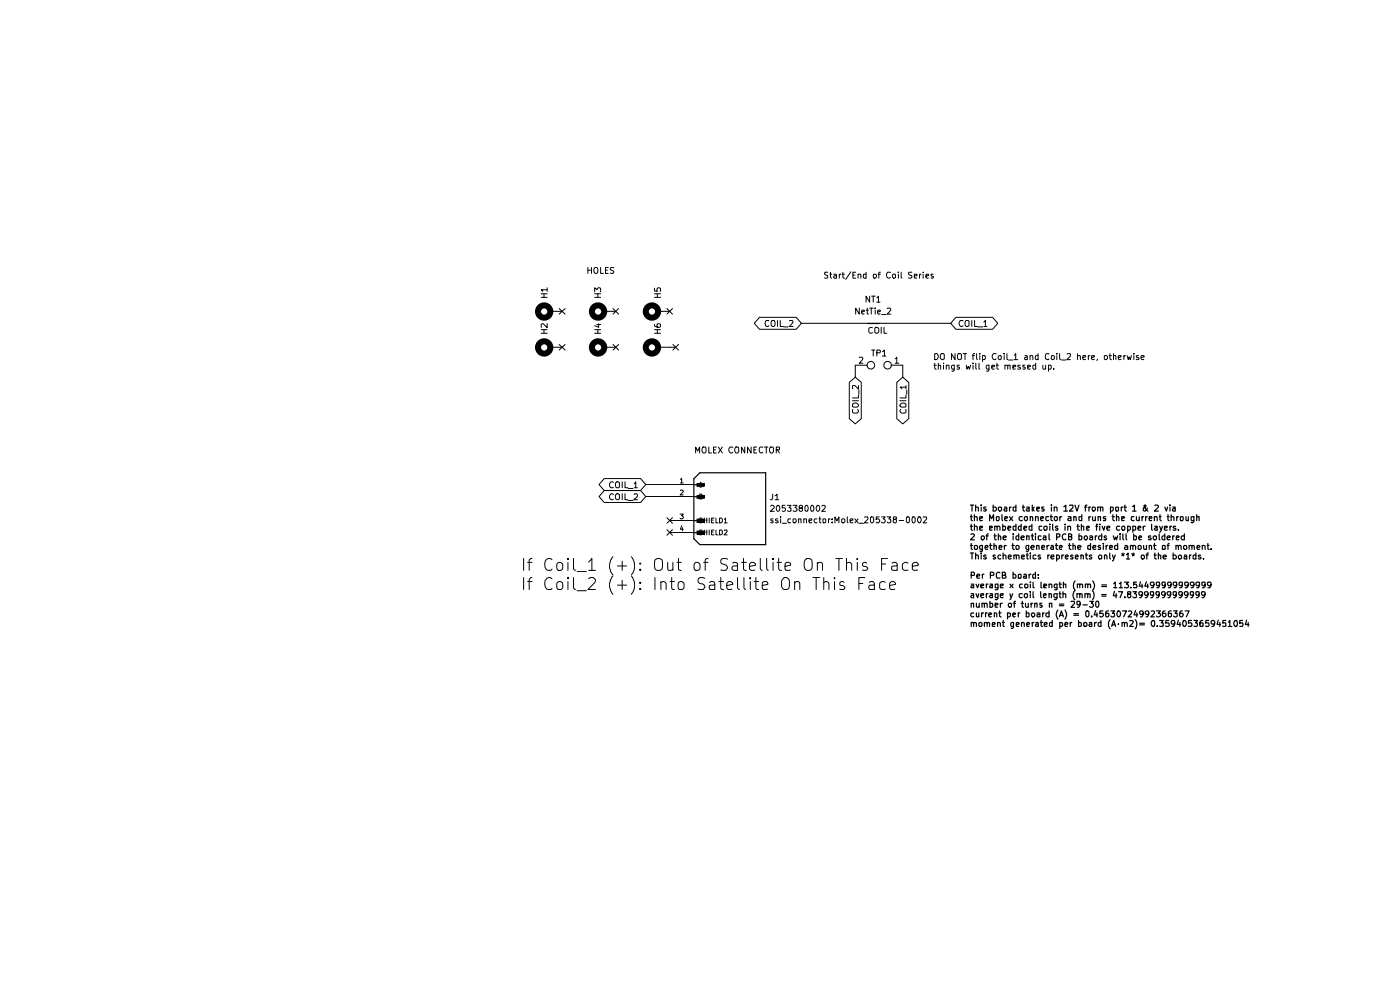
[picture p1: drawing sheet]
<svg xmlns="http://www.w3.org/2000/svg" width="297mm" height="210mm" viewBox="0 0 297 210" stroke-linecap="round" stroke-linejoin="round" font-family="sans-serif">
<g fill="none" stroke="#000" stroke-width="1.3">
<circle cx="115.4" cy="73.7" r="1.31"/>
<circle cx="115.4" cy="66.1" r="1.31"/>
<circle cx="126.9" cy="73.7" r="1.31"/>
<circle cx="126.9" cy="66.1" r="1.31"/>
<circle cx="138.3" cy="66.1" r="1.31"/>
<circle cx="138.3" cy="73.7" r="1.31"/>
</g>
<g fill="none" stroke="#000" stroke-width=".21">
<path d="M124.7 56.7v1.3M124.7 57.3h.8M125.5 56.7v1.3M126.1 56.9l.5-.2a.86 .86 0 0 1 0 1.3 .46 .46 0 0 1-.6-.4zM127.4 56.7v1.3h.6M128.4 57.3h.5M129 56.7h-.6v1.3h.6M130.2 56.8l-.5-.1-.2 .3v.2l.6 .3 .1 .2a.48 .48 0 0 1-.7 .2M175.6 57.7h-.6a.56 .56 0 0 0 .6 .8v.3l-.2 .2-.5-.1M176 58.2h.4M176.2 57.7v1.1l.2 .2M176.9 58.2h.5l.1 .8"/>
<path d="M177.5 58.4l-.6 .2v.3h.6M178.1 58.2v.8M178.4 58.2h-.3v.2M178.6 58.2h.6M178.8 57.7v1.1l.4 .2M180.5 57.7l-1.1 1.6M180.9 58.3h.5M181.5 57.7h-.6v1.3h.6M182 58.3l.5-.1 .1 .8M182 58.2v.8M183.7 58.2h-.5l-.1 .2 .1 .5h.5M183.7 57.7v1.3"/>
<path d="M185.3 58.2h.5l.1 .2v.4l-.2 .2-.4-.2zM186.3 58.2h.5M186.8 57.7h-.3l-.1 .2v1.1M188.9 57.8l-.6-.1a.66 .66 0 0 0-.2 .8 .66 .66 0 0 0 .7 .4l.1-.1M189.5 58.2l.5 .1v.5l-.3 .2-.4-.2zM190.6 57.7v.1M190.6 58.2v.8M191.2 57.7v1.1l.1 .2M193.5 57.7h-.6l-.2 .3 .3 .3 .4 .1v.5h-.7M194 58.6l.6-.2-.1-.2h-.5v.7h.5M195.1 58.2v.8M195.4 58.2l-.3 .2"/>
<path d="M195.8 57.7v.1M195.8 58.2v.8M196.4 58.6l.6-.2-.1-.2h-.4l-.1 .1v.5l.2 .2 .3-.1M198 58.2h-.5v.3l.5 .1v.2l-.1 .2-.4-.1M114.8 70.7h1.3M114.8 69.9h1.3M114.8 63.1h1.3M114.8 62.3h1.3M115.4 62.3v.8M115.4 69.9v.8M116.1 68.7v.8l-1-.8-.3 .1 .1 .6M116.1 61.5h-1.3l.3 .3"/>
<path d="M116.1 61v.8M116.7 73.7h2.5M116.7 66h2.5M118.6 65.4l1.3 1.2M118.6 73.1l1.3 1.2M119.9 65.4l-1.3 1.2M119.9 73.1l-1.3 1.2M126.2 61.9v-.9l.5 .5 .2-.5h.4l.1 .2-.1 .7M126.2 70.7h1.2M126.2 69.9h1.2M126.2 63.1h1.2M126.2 62.3h1.2"/>
<path d="M126.6 68.8h.8M126.8 62.3v.8M126.8 69.9v.8M127 68.7v.7l-.8-.3M128.1 73.7h2.5M128.1 66h2.5M130 65.4l1.2 1.2M130 73.1l1.2 1.2M131.2 65.4l-1.2 1.2M131.2 73.1l-1.2 1.2M138.9 61.1v.6l.5 .1v-.7h.6v.7M138.9 68.8a.76 .76 0 0 0 1.2 .5l-.1-.6a.42 .42 0 0 0-.5 .1 .42 .42 0 0 0-.1 .5l.2 .1"/>
<path d="M138.9 70.7h1.2M138.9 69.9h1.2M138.9 63.1h1.2M138.9 62.3h1.2M139.4 62.3v.8M139.4 69.9v.8M139.5 73.7h3.8M139.5 66h2.6M141.5 65.4l1.2 1.2M142.7 65.4l-1.2 1.2M142.7 73.1l1.2 1.2M143.9 73.1l-1.2 1.2"/>
<path d="M161.1 67.3h7.8l1.1 1.3-1.1 1.2h-7.8l-1.1-1.2zM163.1 68.1l-.5-.1a.74 .74 0 0 0 .2 1.3l.3-.2M163.7 68h.6l.1 .4-.1 .7-.2 .2-.4-.1-.1-.4zM164.9 68v1.3M165.5 68v1.3h.7M166.3 69.3h.9M167.5 68.1l.6-.1 .1 .2-.7 1.1h.7M170 68.6h31.7M182.3 75.9l.6-.1 .1 .2-.7 1h.7M182.3 65.4v1.2l-.8-1.2v1.2M182.8 66.2l.6-.2-.1-.2h-.4l-.1 .2v.5l.2 .1 .3-.1M183.7 65.8h.5"/>
<path d="M184 65.4v1.1l.2 .1M184 77.5h-2.6v2.5M184.5 62.8v1.3l-.8-1.3v1.3M184.5 65.4h.8M184.8 65.4v1.2M184.9 74.3h.7M184.9 62.8h.8M185.1 69.5h-.1a.46 .46 0 0 0-.7 .2l.1 .8 .3 .2 .4-.2M185.3 62.8v1.3M185.3 74.3v1.2M185.6 69.6l.2-.2 .4 .1a.74 .74 0 0 1 .2 1l-.3 .2-.5-.2zM185.7 65.4h.1"/>
<path d="M185.7 65.8v.8M186 74.8h.6l.2-.4-.2-.1h-.6v1.2M186 63.2l.4-.4v1.3M186 64.1h.7M186.2 66.2l.6-.2-.1-.2h-.4l-.1 .2v.5l.2 .1 .3-.1M186.9 69.4v1.3M187 66.7h1M187.2 74.6l.4-.3v1.2M187.2 75.5h.8M187.5 69.4v1.3h.6M188.2 65.4h.6l.2 .2-.8 1h.8M189.1 77.5h2.4v2.5"/>
<path d="M189.9 76.1l.3-.3v1.2M189.9 77h.8M198.1 77.5h.5M198.3 75h.5a.72 .72 0 0 1 .2 .8 .72 .72 0 0 1-.7 .5zM198.3 77v1.1l.3 .2M199.1 77.6l.4-.1 .1 .8M199.1 77v1.3M199.6 75.2l.1-.2h.5l.1 .2v.9l-.2 .2-.4-.1a.74 .74 0 0 1-.1-1zM200.2 77v.1M200.2 77.5v.8M200.7 77.6l.6-.1v.8M200.7 77.5v.8"/>
<path d="M202.4 78.2l-.3 .1-.3-.2 .2-.6h.4v1.1l-.1 .1h-.4M202.6 75v1.3l-.8-1.3v1.3M202.8 67.3h7.8l1.1 1.3-1.1 1.2h-7.8l-1.1-1.2zM203.3 75h.5l.2 .2v.9l-.3 .2a.46 .46 0 0 1-.6-.4zM203.5 77.5h-.4l-.1 .1 .2 .3h.3v.3h-.5M204.3 68.1l-.6-.1a.66 .66 0 0 0-.2 .8 .66 .66 0 0 0 .7 .4l.1-.1M204.3 75h.8M204.7 75v1.3M204.9 68h.5l.2 .2v.9l-.3 .2a.46 .46 0 0 1-.6-.5zM205 77.5l.1 .8 .3-.6 .3 .6 .2-.8M206.2 68v1.3M206.2 75.4h.6"/>
<path d="M206.4 77v.1M206.4 77.5v.8M206.8 68v1.3h.5M206.8 75h-.3l-.1 .2v1.1M207 77v1.1l.2 .2M207.2 75v1.1l.1 .2M207.4 69.3h1M207.7 77v1.2l.2 .1M207.9 75v.1M207.9 75.4v.9M208.4 76.2h.6v-.8h-.6v1.3M208.7 68.3l.3-.3v1.3"/>
<path d="M208.7 69.3h.7M209.8 78.2l-.3 .1-.3-.2 .2-.6h.4v1.1l-.2 .1h-.3M210.4 77.9l.6-.2-.1-.2h-.4l-.1 .1v.5l.2 .2 .3-.1M211.3 75.1l-.6-.1a.66 .66 0 0 0-.2 .8 .66 .66 0 0 0 .7 .4l.1-.1M211.3 77.5h.5M211.5 77v1.1l.3 .2M211.8 75.5l.5-.1v.8l-.3 .1-.2-.3zM213 75v.1M213 75.4v.9M213.2 77.6l.5-.1 .1 .8M213.2 77.5v.8M213.6 75v1.2l.2 .1"/>
<path d="M213.8 77.6l.1-.1h.4v.8M214 76.4h.9M214.9 77.9l.6-.2-.1-.2h-.5v.7h.5M215.1 75.4l.4-.4v1.3M215.1 76.3h.8M216.4 77.5h-.4l-.1 .2 .5 .2 .1 .2-.2 .2-.4-.1M217.4 75.4h.4l.1 .9M217.4 77.5h-.4v.3l.4 .1 .1 .2-.2 .2-.3-.1M217.9 75.7l-.6 .2 .2 .4 .4-.1M218 77.9l.6-.2-.1-.2h-.5v.7h.5M218.5 75.5l.5-.1 .1 .9M218.5 75.4v.9"/>
<path d="M219.7 77.5l-.6 .1v.5l.2 .2 .4-.1M219.7 77v1.3M220.2 75.4h-.5l-.1 .3 .1 .5h.5M220.2 75v1.3M221.2 77.5v.6l.2 .2 .4-.2M221.8 77.5v.8M222.4 78.2h.5v-.7h-.5v1.2M222.5 75.1l-.5-.1a.74 .74 0 0 0 .2 1.3l.3-.2M223.1 75.4h.4l.2 .3v.3l-.3 .3-.4-.3zM223.5 78.1v.2M224.2 75v.1M224.2 75.4v.9"/>
<path d="M224.8 75v1.1l.2 .2M225.2 76.4h.9M226.4 75.1l.6-.1 .1 .5-.8 .8h.8M228.6 75.5l.5-.1 .1 .9M228.6 75v1.3M229.7 75.9l.6-.2v-.3h-.5l-.1 .2v.5l.2 .2 .4-.1M230.9 75.4v.9M231.2 75.4h-.2l-.1 .3M231.6 75.9l.6-.2v-.3h-.6v.2v.5l.1 .2 .5-.1M232.8 76.2l-.1 .3M234.3 75.5h.6v.5l-.2 .3-.4-.2zM235.3 75.4h.5"/>
<path d="M235.5 75v1.1l.3 .2M236.2 75.5l.4-.1 .1 .9M236.2 75v1.3M237.2 75.9l.6-.2v-.3h-.5l-.1 .2v.5l.2 .2 .4-.1M238.4 75.4v.9M238.8 75.4h-.3l-.1 .3M239.1 75.4l.3 .9 .1-.6 .3 .6 .2-.9M240.5 75v.1M240.5 75.4v.9M241.6 75.4h-.5l-.1 .3 .2 .2h.4v.2l-.1 .2-.5-.1M242.1 75.9l.6-.2v-.3h-.6v.2v.5l.2 .2 .4-.1M147.6 96.1v-1.3l.4 .9 .4-.9v1.3"/>
<path d="M149.1 94.8h.5l.2 .2v.8l-.3 .3h-.2a.84 .84 0 0 1-.2-1.3zM150.4 94.8v1.3h.6M151.4 95.4h.4M152 94.8h-.6v1.3h.6M152.4 94.8l.8 1.3M153.2 94.8l-.8 1.3M155.4 94.9l-.5-.1a.66 .66 0 0 0-.3 .8 .66 .66 0 0 0 .8 .4v-.1M156 94.8h.5l.2 .2v.8l-.2 .3h-.3a.84 .84 0 0 1-.2-1.3zM158 94.8v1.3l-.7-1.3v1.3M159.3 94.8v1.3l-.7-1.3v1.3M159.9 95.4h.5M160.5 94.8h-.6v1.3h.6"/>
<path d="M161.8 94.9l-.1-.1a.65 .65 0 0 0-.7 .6 .65 .65 0 0 0 .5 .7l.3-.2M162.1 94.8h.8M162.6 94.8v1.3M163.4 94.8h.5l.2 .2v.8l-.3 .3h-.2a.84 .84 0 0 1-.2-1.3zM164.7 95.4h.6l.1-.5-.7-.1v1.3M164.9 95.4l.5 .7M180.2 81.1l1.2-1.1 1.3 1.1v7.7l-1.3 1.1-1.2-1.1zM180.8 85.8a.8 .8 0 0 1 1.3 .1v.2l-.2 .3h-.9l-.2-.2zM180.8 85h1.3M180.9 86.9l-.1 .6 .3 .1h.7l.2-.1 .1-.4-.2-.2M182.1 83.8v.6h-1.3M182.1 81.8v.7l-.7-.7-.6 .1 .1 .6"/>
<path d="M182.2 82.7v1M190.2 81.1l1.3-1.1 1.3 1.1v7.7l-1.3 1.1-1.3-1.1zM190.9 85.9a.77 .77 0 0 1 1.3-.1v.4l-.2 .2h-.8l-.3-.3zM190.9 85h1.3M191.1 86.9l-.2 .3 .4 .4h.6l.3-.1-.1-.6M192.2 83.8v.6h-1.3M192.2 82.1h-1.3l.4 .4M192.2 81.8v.7M192.4 82.7v1M111.1 118.4v2.6M111.9 119.3h1M112.9 118.4h-.3l-.3 .4v2.2"/>
<path d="M117.1 118.7a1 1 0 0 0-1.2 0 1 1 0 0 0-.3 1.2l.1 .5a1.01 1.01 0 0 0 1.3 .5l.1-.2M118.2 119.5l.3-.2a.82 .82 0 0 1 .9 .5l-.1 .9a.74 .74 0 0 1-1 .2 1.5 1.5 0 0 1-.1-1.4zM120.5 118.4v.3l.1-.1-.1-.2v.3M120.5 119.3v1.7M121.7 118.4v2.2l.4 .4M124.9 119.2l.7-.8v2.6M128.2 101.5h7.7l1.1 1.3-1.1 1.3h-7.7l-1.1-1.3zM128.2 104.1h7.7l1.1 1.2-1.1 1.3h-7.7l-1.1-1.3zM130 118.1a2.74 2.74 0 0 0 0 3.8M130.1 102.4a.58 .58 0 0 0-.8 .1 .58 .58 0 0 0 .2 .8v.2l.6-.1M130.1 104.9a.61 .61 0 0 0-.9 .3 .61 .61 0 0 0 .5 .8l.4-.1M130.6 102.4l.3-.2 .5 .2v.9l-.2 .2h-.4a.9 .9 0 0 1-.2-1.1z"/>
<path d="M130.6 104.9l.3-.2 .5 .2v.9l-.3 .2-.3-.1a.74 .74 0 0 1-.2-1zM132 102.2v1.3M132 104.7v1.3M132 119v2M132.6 102.2v1.3h.6M132.6 104.7v1.3h.6M133.3 103.6h1M133.3 106.2h1M133.9 118.1a2.99 2.99 0 0 1 0 3.8M134.5 102.6l.4-.4v1.3M134.5 104.9l.2-.2 .4 .1 .1 .5-.7 .7h.7M134.5 103.5h.7"/>
<path d="M135.8 119.5h.2l-.2 .1v-.1v.1M137 102.8h10.2M137 105.3h10.2M138.9 118.8l.5-.4h.6l.5 .4a2.31 2.31 0 0 1-.3 2.1 .89 .89 0 0 1-1.3-.8zM141.5 112.4l1.2 1.1M141.5 109.8l1.2 1.2M141.6 119.3v1.3a.62 .62 0 0 0 .6 .4 .62 .62 0 0 0 .5-.3M142.1 110.4h5.1M142.1 112.9h5.1M142.7 112.4l-1.2 1.1M142.7 109.8l-1.2 1.2M142.7 119.3v1.7"/>
<path d="M143.6 119.3h.9M143.9 118.4v2.2l.1 .3 .5 .1M144.3 109.1h.6l-.3 .3a.34 .34 0 0 1 .4 .3 .34 .34 0 0 1-.3 .4l-.4-.1M144.4 101.7l.2-.3v1M144.4 104.1l.4-.1 .1 .2-.6 .8h.6M144.4 102.4h.5M144.6 111.5l-.2 .8h.5M144.8 111.9v.7M147.3 119.5l.4-.2a.82 .82 0 0 1 .8 .5l-.1 .9a.74 .74 0 0 1-1 .2 1.5 1.5 0 0 1-.1-1.4zM147.9 112.6h1.5v.7h-1.5zM147.9 110.1h1.5v.7h-1.5zM147.9 105.1h1.5v.6h-1.5z"/>
<path d="M147.9 102.6h1.5v.6h-1.5zM148.4 102.5l.3-.2v1M148.4 104.9l.4-.1 .1 .4-.6 .6h.6M148.4 103.3h.5M148.9 109.9l-.5 .1 .1 .3 .4 .2v.3h-.5M148.9 112.4l-.5 .1 .1 .4 .4 .1v.4h-.5M149.3 119.3h.9M149.4 109.9v1M149.4 112.4v1.1M149.4 110.3h.5M149.4 112.9h.5M149.9 109.9v1"/>
<path d="M149.9 112.4v1.1M150.2 118.4h-.3l-.3 .4v2.2M150.5 109.9v1M150.5 112.4v1.1M151 110.3h.3M151 112.9h.3M151.5 109.9h-.5v1h.5M151.5 112.4h-.5v1.1h.5M151.9 109.9v1h.4M151.9 112.4v1.1h.4M152.7 109.9h.4l.1 .3v.5l-.3 .2h-.2zM152.7 112.4h.4l.1 .3v.5l-.3 .3h-.2z"/>
<path d="M153.7 110.2l.2-.3v1M153.7 112.5l.5-.1 .1 .3-.7 .8h.7M153.7 110.9h.6M154.3 118.6l-1-.2a.68 .68 0 0 0-.2 1.1l1 .4 .2 .6-.2 .4-.3 .1-.9-.1M155.4 119.5l.2-.2h.5l.3 .2 .1 1.5M156.5 119.9l-.2 .2h-.7l-.3 .3v.2l.3 .4 .9-.1M157.3 119.3h1M157.7 118.4v2.2l.1 .3 .5 .1M161.3 118.4v2.2l.4 .4M162.6 118.4v2.2l.4 .4M163.5 107.4l.2-.2h.3l.3 .3-.1 .3-.8 .7h.9M163.9 104.8v.9l-.2 .3h-.3"/>
<path d="M164 118.4l-.2 .2 .2 .1v-.3v.3M164 110.1h-.4l-.1 .1 .2 .3h.3v.3h-.5M164 119.3v1.7M164.4 105.2l.4-.4v1.2M164.4 106h.8M164.8 107.3a.6 .6 0 0 1 .7 .5 .6 .6 0 0 1-.5 .7l-.3-.6zM164.8 119.3h1M165 110.1h-.4l-.1 .2 .2 .2h.3l.1 .2-.3 .2-.3-.1M165.2 118.4v2.2l.2 .3 .4 .1M165.6 109.6v.1M165.6 110.1v.8M165.9 111h1"/>
<path d="M166.5 107.2h-.6v.6l.5-.1 .2 .2-.1 .5h-.6M167 107.2h.8l-.4 .5 .4 .1v.6h-.8M167.7 110.1h-.5l-.1 .2 .1 .5h.5M168.2 110.2h.6l.1 .5-.2 .2-.5-.2zM168.2 107.2h.9l-.4 .5 .4 .2-.1 .5h-.8M169.4 110.2l.5-.1v.8M169.4 110.1v.8M169.8 107.8l-.3-.4 .3-.2 .4 .1v.4l-.7 .2v.3l.3 .3h.2l.3-.3-.1-.4h-.2M170.5 110.2l.5-.1 .1 .8M170.5 110.1v.8M170.8 118.8l.4-.4h.5l.5 .4a2.31 2.31 0 0 1-.2 2.1h-1a1.81 1.81 0 0 1-.2-2.1zM171 107.2a.75 .75 0 0 1 .2 1.3l-.4-.3v-.8z"/>
<path d="M171.6 110.5l.6-.2v-.2h-.5l-.1 .1v.5l.2 .2 .4-.1M172.2 107.2l.4 .2v.8l-.4 .3a.9 .9 0 0 1 0-1.3zM173.3 110.1h-.4l-.2 .2v.4l.3 .2 .3-.1M173.3 107.3a.6 .6 0 0 1 .7 .5 .6 .6 0 0 1-.5 .7l-.4-.6zM173.4 119.5l.3-.2 .7 .2 .1 1.5M173.4 119.3v1.7M173.7 110.1h.5M173.9 109.6v1.2l.3 .1M174.3 107.4l.5-.2 .3 .2-.1 .4-.7 .7h.8M174.6 110.2h.6v.5l-.2 .2-.4-.2zM175.8 110.1v.8M176.1 110.1h-.2l-.1 .2"/>
<path d="M176.5 110.7v.2M176.5 110.1v.1M177.1 110.9v-1.3l.4 .9 .5-.9v1.3M177.3 118.4h1.4M178 118.4v2.6M178.6 110.2h.6v.5l-.2 .2-.4-.2zM179.6 119.5l.3-.2h.4l.4 .3v1.4M179.6 118.4v2.6M179.7 109.6v1.1l.2 .2M180.3 110.5l.6-.2v-.2h-.5l-.1 .1v.5l.2 .2 .4-.1M181.4 110.1l.6 .8M181.9 118.4v.3"/>
<path d="M181.9 119.3v1.7M182 110.1l-.6 .8M182.2 111h1M183.4 109.7l.7-.1v.3l-.7 1h.7M183.9 119.5l-.3-.2-.6 .2v.6h.3a.62 .62 0 0 1 .8 .5 .79 .79 0 0 1-1.1 .3M184.7 109.7l.5-.1 .1 .3v.8l-.2 .2-.4-.2zM186.5 109.6h-.6l-.1 .6 .2-.1h.4l.2 .2v.4l-.2 .2h-.4l-.2-.2M187 109.6h.8l-.4 .5 .4 .2v.4l-.3 .2h-.3l-.2-.2M187 119.6h.9M188.2 109.6h.8l-.4 .5 .4 .2-.1 .5-.5 .1-.2-.2M188.3 118.4h-1.3v2.6M189.2 119.5l.3-.2h.5l.2 .2 .1 1.5"/>
<path d="M189.7 110.2l-.2-.3 .1-.3h.5v.5a.51 .51 0 0 0-.5 .2 .51 .51 0 0 0 0 .5l.4 .1 .2-.2v-.4l-.2-.1M190.3 119.9l-.2 .2h-.6a.48 .48 0 0 0-.4 .4 .48 .48 0 0 0 .4 .5l.8-.1M190.8 110.4h.9M192.4 109.7l.4-.1a.82 .82 0 0 1-.3 1.3l-.2-.2zM192.6 119.5a.72 .72 0 0 0-1.2 .3l.1 .9a.9 .9 0 0 0 1.1 .2M193.5 109.7l.5-.1 .1 .3v.8l-.2 .2-.4-.2zM194.8 109.6h.4a.76 .76 0 0 1-.2 1.3l-.2-.2a.87 .87 0 0 1 0-1.1zM195.8 109.7l.7-.1 .1 .3-.8 1h.8M111.1 122.5v2.6M111.9 123.4h1M112.9 122.5h-.3l-.3 .4v2.2M117.1 122.8a1 1 0 0 0-1.2 0 1 1 0 0 0-.3 1.2l.1 .5a1.01 1.01 0 0 0 1.3 .5l.1-.2"/>
<path d="M118.2 123.6l.3-.2a.82 .82 0 0 1 .9 .5l-.1 .9a.74 .74 0 0 1-1 .2l-.2-.4zM120.5 122.5v.3l.1-.1-.1-.2v.3M120.5 123.4v1.7M121.7 122.5v2.2l.4 .4M122.4 121.2h2M122.4 125.3h2M124.9 122.8l.3-.3h.6l.5 .5v.3l-1.6 1.8h1.6M124.9 121h1.4M130 122.2a2.84 2.84 0 0 0 0 3.9M131 120.1h1.9M131 124.1h1.9M132 123.1v2"/>
<path d="M133.9 122.2a3.1 3.1 0 0 1 0 3.9M135.8 120.7l.2 .2-.2 .1v-.3v.3M135.8 124.8l.2 .2-.2 .1v-.3v.3M135.8 123.5l.2 .1-.2 .2v-.3v.3M138.9 122.5v2.6M140.2 123.6a.61 .61 0 0 1 .6-.3 .61 .61 0 0 1 .5 .5v1.3M140.2 123.4v1.7M142.2 123.4h.9M142.5 122.5v2.2l.1 .3 .5 .1M143.9 123.6l.4-.2a.82 .82 0 0 1 .8 .5l-.1 .9a.74 .74 0 0 1-1 .2l-.2-.4zM149.5 122.7l-1-.2a.68 .68 0 0 0-.4 .6 .68 .68 0 0 0 .4 .7l.8 .2 .1 .1a.53 .53 0 0 1 .1 .6 .53 .53 0 0 1-.5 .4l-.9-.1M150.5 123.5l.3-.1h.5l.3 .1v1.6"/>
<path d="M151.6 124l-.2 .1h-.6a.48 .48 0 0 0-.4 .5 .48 .48 0 0 0 .4 .5l.8-.1M152.5 123.4h1M152.9 122.5v2.2l.1 .3 .5 .1M154.2 124.2l1.2-.2v-.2l-.4-.4-.7 .1-.1 .3v.9a.79 .79 0 0 0 1.1 .3M156.5 122.5v2.2l.4 .4M157.8 122.5v2.2l.4 .4M159 120.1l1.3-.2v-.3l-.4-.3-.7 .2-.2 .1v1a.79 .79 0 0 0 1.1 .3M159.2 122.5l-.2 .2h.3l-.1-.2v.3M159.2 123.4v1.7M160 123.4h1M160.4 122.5v2.2v.3l.6 .1M161.7 124.2l1.2-.2-.1-.5-.2-.1h-.5l-.4 .4 .1 1.2h1"/>
<path d="M166.4 122.5a.89 .89 0 0 1 1.1 .9l-.1 1.3a.89 .89 0 0 1-1.5 0 1.67 1.67 0 0 1 .5-2.2zM166.5 120.1l1.2-.2-.1-.4-.2-.2h-.5l-.4 .3 .1 1.3h1M168.6 123.6l.3-.2 .7 .1 .1 1.6M168.6 123.4v1.7M172.5 122.5h1.4M173.1 122.5v2.6M174.8 123.6a.61 .61 0 0 1 .6-.3 .61 .61 0 0 1 .5 .5v1.3M174.8 122.5v2.6M177 122.5v.3M177 123.4v1.7M179.1 123.5l-.3-.1-.6 .1v.6a.88 .88 0 0 1 1 .6 .79 .79 0 0 1-1.1 .3M182.2 123.8h.8"/>
<path d="M183.5 122.5h-1.3v2.6M184.4 123.5l.3-.1h.5l.1 .1 .2 .3v1.3M185.5 124l-.2 .1h-.6a.48 .48 0 0 0-.4 .5 .48 .48 0 0 0 .4 .5l.8-.1M187.8 123.5l-.3-.1a.84 .84 0 0 0-.9 .5v.7l.3 .4h.9M188.7 124.2l1.3-.2v-.2l-.4-.4-.7 .1-.2 .3v.9a.79 .79 0 0 0 1.1 .3M193.5 120.1l1.3-.2v-.3l-.4-.3-.7 .2-.2 .1v1a.79 .79 0 0 0 1.1 .3"/>
<circle cx="184.7" cy="77.5" r=".8"/>
<circle cx="188.3" cy="77.5" r=".8"/>
</g>
<path d="M147.9 112.6h1.5v.7h-1.5zM147.9 110.1h1.5v.7h-1.5zM147.9 105.1h1.5v.6h-1.5zM147.9 102.6h1.5v.6h-1.5z" fill="#000"/>
<g fill="none" stroke="#000" stroke-width=".25">
<path d="M184 68.6h2.6M147.2 101.6l1.3-1.3h13.9v15.2h-13.9l-1.3-1.2zM147.2 113h1.9M147.2 110.4h1.9M147.2 105.4h1.9M147.2 102.8h1.9M205.9 107.1h.6M205.9 109.6h.4M205.9 111.6h.4M205.9 115.7h.4M205.9 117.3h.6M206 113.3l.5-.1 .2 .4-.8 .9h.8"/>
<path d="M206 109.2v1.1l.3 .1M206 111.2v1.1l.3 .2M206 115.3v1.1l.3 .1M206.2 107.1v1.3M206.2 117.3v1.3M206.7 109.7l.5-.1 .1 .8M206.7 111.7l.5-.1 .1 .9M206.7 115.8h.6v.7h-.6zM206.7 109.2v1.2M206.7 111.2v1.3M207 107.7l.5-.1 .1 .8M207 117.9l.1-.2 .5 .2v.7"/>
<path d="M207 107.1v1.3M207 117.3v1.3M207.8 110l.6-.1v-.3h-.5l-.1 .2v.5l.2 .1h.4M207.8 112.1l.6-.2v-.3h-.5l-.1 .2v.5l.2 .2 .4-.1M208.2 107.1v.1M208.2 117.3v.2M208.2 107.6v.8M208.2 117.7v.9M208.2 113.7h.4l.2 .2v.4l-.2 .2-.4-.2zM208.4 115.7v1.2h-.5M208.4 115.8l-.3-.1-.3 .3 .1 .5h.5M209 116.1l.6-.1-.2-.3-.4 .2v.5l.2 .1h.3"/>
<path d="M209.2 107.6h-.5v.1l.1 .3h.4v.3h-.5M209.2 117.8l-.4-.1-.1 .3 .4 .2 .2 .2-.2 .2-.4-.1M209.2 113.7h.5M209.7 113.2l-.4 .2v1.1M209.9 110.4v-1.2l.5 .8 .4-.8v1.2M209.9 112.1l.6-.2-.1-.3h-.5v.8h.5M209.9 115.7h.5M210.1 115.3v1.1l.3 .1M210.7 107.6h.5l.2 .1v.5l-.3 .2-.4-.1M210.7 107.1v1.3M210.9 115.8h.5v.7M210.9 113.7h.5"/>
<path d="M210.9 115.3v1.2M211 111.7l.5-.1v.9M211 113.2v1.1l.4 .2M211 111.6v.9M211.1 117.8h-.4v.3l.3 .1 .2 .2-.2 .2-.3-.1M211.4 109.7h.6v.6l-.2 .1-.4-.1zM211.5 111.8l.1-.2h.4l.1 .9M211.8 107.7l.2-.1h.4v.7l-.4 .1-.2-.2zM211.8 113.7h.3l.2 .1v.7M211.8 113.2v1.3M212 116.1l.6-.1-.2-.3-.4 .1v.7h.5M212.3 117.8l-.3-.1-.3 .3 .1 .5h.5"/>
<path d="M212.6 109.2v1.1l.1 .1M212.7 111.6h.5l.1 .3-.1 .5h-.5M212.7 111.2v1.3M212.8 114.1l.7-.2-.1-.2h-.3l-.3 .1v.5l.3 .2 .3-.1M212.8 117.9l.3-.2 .3 .2v.7M212.8 117.3v1.3M213.1 107.6h.4l.1 .8M213.1 115.7v.8M213.1 110l.6-.1v-.3h-.5l-.1 .2v.5l.2 .1h.4M213.5 115.7l-.4 .3M213.6 107.8l-.6 .3 .1 .3 .5-.1M213.8 112.1l.6-.2-.1-.3h-.4l-.1 .2v.5l.2 .2 .3-.1"/>
<path d="M213.9 118.2l.6-.1v-.3l-.4-.1-.2 .2v.5l.2 .2 .4-.1M214.2 107.6v.8M214.2 109.6l.6 .8M214.5 107.6l-.3 .1M214.7 115.7h.5M214.8 115.3v1.1l.4 .1M214.8 109.6l-.6 .8M214.9 113.2v.1M214.9 113.7v.8M215.1 117.9l.2-.2 .3 .1v.8M215.1 117.7v.9M215.5 107.6l-.6 .1v.5l.3 .2 .3-.1"/>
<path d="M215.5 111.6l-.6 .1v.6l.3 .2 .3-.1M215.5 107.1v1.3M215.5 111.2v1.3M215.6 115.8h.5v.7h-.5zM215.6 117.9l.2-.2 .4 .2v.7M216.1 113.7h-.3l-.3 .2 .1 .5h.5M216.1 113.2v1.3M216.6 111.6h-.4l-.2 .3v.3l.3 .3 .3-.1M216.6 114.1l.7-.2-.1-.2h-.3l-.3 .1v.5l.3 .2 .3-.1M216.6 111.2v1.3M216.7 118.2l.6-.1v-.3l-.4-.1-.2 .2v.5l.2 .2 .4-.1M216.9 109.6h-.5l-.2 .3v.3l.3 .2h.4"/>
<path d="M216.9 107.6h.5M217 107.1v1.1l.4 .2M217.2 112.1l.6-.2-.1-.3h-.4l-.1 .2v.5l.2 .2 .3-.1M217.4 109.7l.5-.1v.8h-.3l-.3-.2zM217.7 117.7h.4M217.8 107.6h.5v.8M217.8 113.7h.5v.8M217.8 113.7v.8M217.9 117.3v1.2l.2 .1M218.2 115.7v1l-.2 .3-.3-.1M218.2 115.8l-.3-.1-.3 .3 .1 .5h.5M218.3 107.8l-.6 .3 .2 .3 .4-.1"/>
<path d="M218.6 109.7l.4-.1 .1 .8M218.6 117.3v.2M218.6 109.6v.8M218.6 117.7v.9M218.7 116.1l.7-.1-.1-.2-.3-.1-.3 .2 .1 .6h.5M218.7 113.7h.5M218.9 111.6l-.6 .1v.6l.3 .2 .3-.1M218.9 111.2v1.3M219 113.2v1.2l.2 .1M219 107.1v1.3M219.1 107.9l.3 .5M219.4 107.6l-.4 .4"/>
<path d="M219.7 109.7l.5-.1 .1 .8M219.7 113.2v.1M219.7 109.6v.8M219.7 113.7v.8M219.8 117.8l-.4-.1-.2 .2v.6h.6M219.9 108l.6-.2-.1-.2h-.4l-.1 .1 .1 .6h.4M219.9 115.8h.5v.7M219.9 115.7v.8M220.7 117.8h-.4v.3l.3 .1 .2 .2-.2 .2-.3-.1M220.8 110l.6-.1-.1-.3h-.4l-.1 .2v.5l.1 .1h.4M220.9 113.7h-.6v.6l.1 .2 .5-.1M221 111.6l-.6 .1v.6l.2 .2 .4-.1"/>
<path d="M221 116.1l.6-.1-.2-.3-.4 .1v.7h.5M221.4 113.7h.5v.8M221.4 107.6h-.4v.3l.4 .1v.3h-.4M221.5 111.7h.6l-.1 .7-.3 .1-.3-.3zM221.9 113.9l-.6 .3 .1 .3 .5-.1M222.1 115.7v.8M222.3 117.7v.9M222.5 109.6l-.6 .1v.6l.2 .1h.4M222.5 113.2v1.2l.2 .1M222.5 115.7l-.4 .3M222.6 117.7l-.3 .3M222.7 111.2v.1"/>
<path d="M222.7 111.6v.9M222.8 109.6h.5M223 109.2v1.1l.3 .1M223 115.8l.3-.1 .2 .2v.6M223 118.2l.6-.1v-.3l-.5-.1-.1 .2v.5l.1 .2 .5-.1M223.1 107.1v.1M223.1 107.6v.8M223.3 111.2v1.1l.2 .2M223.5 116h-.4l-.2 .2 .2 .3h.4M223.6 107.7l.6-.1v.8M223.6 107.6v.8M223.7 109.7l.5-.1v.8h-.3l-.3-.2z"/>
<path d="M223.9 115.7h.5M224.1 115.3v1.1l.3 .1M224.2 113.9h.5l.1-.2v-.4l-.6-.1v1.3M224.2 117.8l.3-.1 .2 .3v.5h-.5M224.2 117.7v1.3M224.4 111.6h-.4l-.1 .2 .2 .3h.3v.3h-.5M224.7 116.1l.6-.1-.1-.3-.5 .2v.5l.2 .1h.4M224.8 109.6v.8M225.3 109.6h-.3l-.2 .3M225.3 117.7v.9M225.7 107.5l.4-.4v1.3M225.7 117.7l-.4 .3"/>
<path d="M225.7 108.4h.7M225.9 111.2v.1M225.9 111.6v.9M226 118.2l.6-.1-.2-.4-.4 .2v.5l.2 .2 .3-.1M226.1 113.3a.58 .58 0 0 0-.8 .6 .58 .58 0 0 0 .8 .5v-.1M226.5 111.7l.5-.1 .1 .9M226.5 111.6v.9M226.6 109.6h.5l.1 .8M226.7 113.8l.6-.1v-.4l-.6-.1v1.3h.5l.2-.2v-.4l-.3-.1M226.7 115.7h.5M226.9 115.3v1.1l.3 .1M226.9 107.2l.6-.1 .1 .6-.7 .7h.7"/>
<path d="M227.2 109.9l-.7 .2 .3 .3h.4M227.6 115.8l.4-.1 .1 .2v.6M227.6 117.8l-.3-.1-.2 .2 .2 .3h.3v.3h-.5M227.6 115.3v1.2M227.8 109.7l.4-.1 .1 .8M227.8 109.6v.8M228 107.1l.5 1.3 .4-1.3M228.1 118.2l.6-.1-.1-.4-.5 .2v.5l.2 .2 .3-.1M228.5 111.6h.5M228.6 111.2v1.1l.4 .2M228.6 116.1l.7-.1-.1-.2-.3-.1-.3 .2 .1 .6h.5M228.9 113.7h.6v.6l-.2 .2-.4-.1"/>
<path d="M228.9 113.2v1.3M229.3 117.9l.2-.2 .3 .2v.7M229.3 117.7v.9M229.4 111.7l.5-.1v.9M229.4 111.2v1.3M229.5 109.6l-.6 .1v.6l.2 .1h.4M229.5 109.2v1.2M230.1 113.7h.5v.7l-.3 .1-.3-.2zM230.1 107.6h.5M230.3 117.7h.5M230.4 117.3v1.1l.4 .2M230.5 112.1l.6-.2-.1-.3h-.4l-.1 .2v.5l.2 .2 .3-.1"/>
<path d="M230.6 107.1h-.3v.2v1.1M231 107.6v.8M231 109.6v.8M231.2 113.7h.4l.2 .1v.7M231.4 107.6h-.3l-.1 .1M231.4 109.6l-.4 .3M231.4 115.8h-.6v.7h.6M231.4 115.3v1.2M231.6 117.8l-.3-.1-.2 .2 .2 .3h.3v.3h-.5M231.8 107.6h.4l.2 .1v.5l-.3 .2-.4-.2zM231.8 109.6v.7l.2 .1 .4-.1M231.8 113.9l-.6 .2v.3h.6"/>
<path d="M231.9 116.1l.6-.1v-.2l-.5-.1-.1 .2v.5l.1 .1h.5M232.4 109.6v.8M232.4 113.7v.8M232.5 111.6h.4M232.7 113.7l-.3 .2M232.9 107.7l.5-.1 .1 .8M232.9 111.2h-.3v1.3M232.9 107.6v.8M233 109.7l.5-.1v.8M233 109.6v.8M233.3 111.2v.1M233.3 117.7l.4 .2v.6h-.6l-.1-.5z"/>
<path d="M233.3 111.6v.9M233.5 107.7v-.1h.4l.1 .8M233.5 115.8l-.4-.1-.1 .2 .1 .2 .4 .1v.3h-.5M233.7 113.7h-.4l-.3 .2v.4l.3 .2 .4-.1M233.7 113.2v1.3M233.8 111.6l.3 .9 .3-.9M234.1 115.3v.1M234.1 115.7v.8M234.3 117.9l.2-.2 .3 .2v.7M234.3 117.7v.9M234.6 109.6h-.5v.2l.1 .2h.4v.4h-.5M234.7 115.7v.8"/>
<path d="M234.7 113.7h-.3l-.2 .1 .2 .3 .3 .1v.2h-.5M234.8 112.1l.6-.2v-.3h-.5l-.1 .2v.5l.2 .2 .4-.1M235 115.7l-.3 .3M235.4 116.1l.6-.1-.2-.3-.4 .1v.7h.5M235.4 117.3v1.1l.2 .2M235.6 108.3l.3 .1 .3-.2v-.5l-.2-.1h-.4v1.2M235.9 109.6h.5M236 117.7l.3 .9M236.1 109.2v1.1l.3 .1M236.2 113.7l.2 .8 .3-.6 .2 .6 .2-.8M236.6 117.7l-.4 1.2-.2 .1M236.7 107.7h.6v.5l-.2 .2-.4-.2z"/>
<path d="M236.9 109.7l.4-.1 .1 .8M236.9 109.2v1.2M237.1 115.8l-.4-.1-.3 .3 .1 .5h.6M237.1 115.3v1.2M237.5 111.6h-.5l-.1 .3v.3l.2 .3 .4-.1M237.6 113.2v.1M237.6 113.7v.8M237.9 107.6v.8M238 110l.5-.1v-.3h-.5v.8h.5M238 117.5l.2 .1 .3-.1M238 111.7l.5-.1v.8l-.3 .1-.2-.3zM238 117.9l.2-.3 .2 .3"/>
<path d="M238.2 107.6h-.2l-.1 .1M238.2 113.2v1.1l.2 .2M238.2 117.3v.3M238.5 107.6h.5M238.6 107.1v1.1l.4 .2M238.6 115.8l.4-.1 .2 .2v.6M238.9 113.2v1.1l.2 .2M239 117.6l.3-.3v1.3M239 118.6h.6M239.2 112.4l.4 .1 .2-.3-.2-.6h-.4v1.3M239.2 116l-.7 .2 .3 .3h.4M239.8 115.8l.4-.1 .1 .2v.6"/>
<path d="M239.8 115.7v.8M240.1 117.5l.3 .1 .3-.1M240.2 107.5l.5-.4v1.3M240.2 117.9l.2-.3 .2 .3M240.2 108.4h.8M240.3 112.4l.4 .1 .2-.2-.1-.7h-.5v1.3M240.3 115.9l.2-.2 .4 .2v.6M240.4 117.3v.3M240.5 113.7h.6v.6l-.2 .2-.4-.1M240.5 113.2v1.3M240.6 109.6h-.5l-.1 .3 .1 .5h.5M241.1 109.6v.7l.2 .1 .4-.1"/>
<path d="M241.4 112.1l.6-.2-.1-.3h-.4l-.1 .2v.5l.2 .2 .3-.1M241.5 115.8h.5v.7h-.5zM241.6 114.1l.6-.2-.2-.2-.4 .1v.5l.2 .2 .3-.1M241.7 109.6v.8M242.2 117.8l.3-.1 .3 .3-.1 .5h-.5zM242.3 109.6v.8M242.5 111.6v.9M242.6 109.6h-.2l-.1 .3M242.6 115.7v.7l.2 .1h.4M243 111.6h-.3l-.2 .3M243 109.6v.8M243.1 117.7h.5"/>
<path d="M243.2 115.7v.8M243.4 107.7l-.4 .7-.5-.2v-.4l.5-.3v-.4h-.2l-.1 .3 .8 1M243.4 109.6l-.4 .3M243.6 117.3l-.3 .2v1.1M243.8 110l.6-.1-.1-.3h-.5v.8h.5M243.8 115.8l.3-.1 .2 .2v.6M243.8 115.7v.8M244.1 113.7h-.3l-.2 .2 .5 .2 .1 .2-.1 .2-.5-.1M244.3 111.2v1.1l.2 .2M244.7 113.7h.6l-.1 .7-.3 .1-.3-.2zM244.7 115.7h.5M244.8 117.7h.5"/>
<path d="M244.9 109.7l.5-.1 .1 .8M244.9 115.3v1.1l.3 .1M244.9 109.6v.8M245 107.2l.6-.1 .1 .4-.8 .9h.8M245 111.6h.5v.9M245 117.3v1.1l.3 .2M245.5 111.9l-.6 .2 .2 .4 .4-.1M245.7 117.9l.2-.2 .4 .2v.7M245.7 117.3v1.3M245.9 113.2v1.2l.2 .1M245.9 109.6h.4M246 111.6l.3 .9"/>
<path d="M246.1 109.2v1.1l.2 .1M246.6 111.6l-.3 .9-.3 .4M246.6 115.8h.6v.7h-.6zM246.8 118.2l.6-.1v-.3l-.4-.1-.2 .2v.5l.2 .2 .4-.1M247 112.1l.6-.2v-.3h-.5l-.1 .2v.5l.2 .2 .4-.1M247.1 107.6l.3 .8 .3-.8M247.1 113.7h-.3l-.3 .2 .1 .5h.5M247.1 113.2v1.3M247.6 114.1l.7-.2-.1-.2h-.3l-.3 .1v.5l.3 .2 .3-.1M247.6 109.6h.4M247.6 115.7h.4M247.8 109.2v1.1l.2 .1"/>
<path d="M248 115.3l-.2 .1v1.1M248.2 107.1v.1M248.2 107.6v.8M248.2 111.6v.9M248.5 109.7l.5-.1v.8M248.5 109.2v1.2M248.5 111.6h-.2l-.1 .3M248.8 107.6h.5v.8M248.8 113.7v.8M248.9 117.8l.4-.1 .3 .3-.1 .5h-.6M248.9 117.3v1.3M249.1 113.7l-.3 .2"/>
<path d="M249.3 107.8l-.6 .3 .2 .3 .4-.1M249.4 111.6h-.4l-.1 .3 .5 .2 .1 .2-.2 .2-.4-.1M249.5 115.8h.5v.7M249.5 115.7v.8M249.6 114.1l.5-.2-.1-.2h-.4v.7h.5M249.6 109.6v.8M250 109.6h-.3l-.1 .3M250 112.3v.2M250 115.9l.1-.2 .5 .2v.6M250 118l.2-.3 .4 .1v.7h-.5zM250.4 109.7h.6v.6l-.2 .1-.4-.1zM251.2 115.8h.5v.7h-.5z"/>
<path d="M251.2 113.7h-.4l-.2 .2v.4l.2 .2 .4-.1M251.2 117.8l.4-.1 .2 .2v.7M251.2 113.2v1.3M251.6 109.6v.7l.2 .1 .3-.1M251.8 118.1h-.5l-.1 .2 .1 .3 .5-.1M252.1 109.6v.8M252.3 115.8l.4-.1 .2 .2v.6M252.3 115.7v.8M252.3 117.7v.9M252.7 117.7l-.4 .3M252.9 115.9l.1-.2 .4 .2v.6M253.3 110.4h-.4l-.2-.1 .1-.7h.5v1l-.3 .3-.3-.1"/>
<path d="M253.7 117.8l-.4-.1-.2 .2v.6h.6M253.7 117.3v1.3M253.9 109.7l.5-.1v.8M253.9 109.2v1.2M254 116.1l.6-.1-.2-.3-.4 .1v.7h.5M254.7 117.8l-.3-.1-.2 .3 .6 .4-.2 .2-.4-.1M255.1 115.8l.3-.1 .3 .2v.6M255.1 115.7v.8M255.3 118.5v.1M256.1 115.7h.4M256.2 115.3v1.2h.3M256.9 116.5h.1"/>
<path d="M206 122h.6l.1-.5-.2-.1h-.5v1.2M206 123.9h.5v.8h-.5v-.3l.5-.2M206 125.9h.5v.9M206 128.1l.5-.1v.8M206 132.1h.5v.8M206 128v.8M206 132v.9M206.5 126.2l-.5 .2 .1 .4 .4-.1M206.5 130.1l-.3-.1-.2 .3v.3l.2 .3 .3-.1M206.5 132.2l.2-.2 .4 .2v.7M207.1 123.9l.3 .8 .2-.8M207.1 125.9l.3 .9 .2-.9"/>
<path d="M207.1 128v.7l.3 .1 .3-.1M207.1 130v.8l.4 .1 .1-.2M207.2 122.2l.6-.1v-.2l-.4-.1-.2 .2 .1 .6h.5M207.6 130v.9M207.7 132.1h.5v.7h-.5zM207.7 128v.8M208.1 124.3l.6-.1v-.3h-.5l-.1 .2 .1 .6h.5M208.1 126.4l.6-.2v-.3h-.5l-.1 .2 .1 .7 .5-.1M208.2 130v.9M208.3 128.1l.5-.1v.8M208.3 128v.8M208.4 121.8v.8"/>
<path d="M208.7 130l-.5 .3M208.7 121.8l-.3 .2M208.8 128.1l.1-.1h.4l.1 .8M208.8 132.1l.5-.1 .1 .2v.7M208.8 132v.9M209.1 130v.9M209.3 123.9v.8M209.3 125.9v.9M209.4 130l-.3 .1v.2M209.4 132.2l.2-.2 .3 .2v.7M209.6 123.9h-.3v.2M209.6 125.9h-.3v.2"/>
<path d="M209.8 130.4l.6-.1-.2-.3-.4 .2v.5l.1 .2 .4-.1M210 123.9h.5v.8h-.5l-.1-.3 .6-.2M210 125.9h.5v.9M210 128h.5l.1 .2-.1 .5h-.5M210 127.6v1.2M210.1 122h.6l.2-.4-.3-.2h-.5v1.2M210.5 126.2l-.6 .2 .2 .4 .4-.1M210.5 132.5l.6-.1-.2-.4-.4 .1v.7h.5M210.9 130.1l.4-.1 .2 .2v.7M210.9 130v.9M211.1 128.4l.6-.2-.1-.2h-.5v.7h.5M211.6 132.1l.4-.1 .2 .2v.7"/>
<path d="M211.6 132v.9M211.7 124.7l-.6-.1 .1-.7h.5v1l-.2 .2h-.4M211.7 126.7l-.3 .1-.3-.2 .1-.7h.5v1.1l-.2 .2-.4-.1M211.9 130h.5M212 129.6v1.1l.4 .2M212.1 121.5l-.3-.1-.4 .3v.7l.1 .2h.6M212.2 124.3l.6-.1v-.3h-.5l-.1 .2 .1 .6h.5M212.2 126.4l.6-.2v-.3h-.5l-.1 .2 .1 .6h.5M212.2 128v.8M212.6 122h.6l.1-.4-.2-.2h-.5v1.2h.6l.2-.1v-.3l-.3-.2M212.6 128h-.2l-.2 .2M212.6 132h.5"/>
<path d="M212.8 131.6v1.2l.3 .1M213.7 130.1h.6v.6l-.2 .2-.4-.1M213.7 130v1.3M214 128.1l.5-.1v.7l-.3 .1-.3-.2zM214.2 123.9l.7 .8M214.2 125.9l.3 .9M214.8 125.9l-.6 1.3M214.8 130.4l.6-.1-.1-.3-.5 .2v.5l.2 .2 .3-.1M214.9 121.4v1.2h.4l.2-.1v-.5l-.2-.2-.4 .1M214.9 123.9l-.7 .8M214.9 128h.5M215 132v1.1l-.2 .2-.3-.1"/>
<path d="M215 132.1l-.3-.1-.3 .3 .1 .5h.5M215.4 127.6h-.2v1.2M215.6 132.5l.6-.1-.2-.4-.4 .1v.7h.5M216 122l.2-.2 .4 .2-.1 .6h-.5zM216 130v.9M216.4 130l-.4 .1v.2M216.6 128h.5M216.7 132.1l.3-.1 .3 .2v.7M216.7 132v.9M216.9 123.9h-.4l-.2 .2v.4l.2 .2h.4M216.9 125.9h-.5l-.2 .2v.4l.3 .3 .4-.1M216.9 127.6v1.1l.2 .1"/>
<path d="M217.2 121.9h.5v.7h-.5v-.4l.5-.1M217.3 126.1l.2-.2h.4v.8l-.3 .1-.3-.3zM217.5 123.9h.4l.2 .2v.4l-.2 .2h-.4zM217.6 128v.7l.1 .1 .4-.1M217.7 130.1h.6v.6l-.2 .2-.4-.1M217.7 129.6v1.3M217.8 132.5l.6-.1-.2-.4-.4 .2v.5l.2 .2 .3-.1M218.1 128v.8M218.3 121.8v.8M218.6 123.5v.1M218.6 125.5v.1M218.6 123.9v.8"/>
<path d="M218.6 125.9v.9M218.7 121.8l-.4 .2M218.7 128v.8M218.9 130.1h.5v.7l-.3 .1-.3-.3zM219 132v.9M219.1 128h-.3l-.1 .2M219.2 123.5v1l.2 .2M219.2 125.5v1.2l.1 .1M219.3 132l-.3 .1v.2M219.5 128.1l.5-.1v.8M219.5 128v.8M219.7 121.4v1.2h-.5v-.7h.5"/>
<path d="M219.8 132.1h.5v.8M220 130.1l.4-.1 .2 .2v.7M220.3 122.6h.1M220.3 121.9v.1M220.3 132.4h-.5l-.1 .1 .1 .4 .5-.1M220.6 130.3l-.6 .1v.4h.6M220.7 132h.5M220.8 125.5v1l.1 .3M220.9 123.5v1.2h.1M220.9 131.6v1.1l.3 .2M221 128h-.4v.3l.4 .1 .1 .3-.2 .1-.3-.1M221.2 130v.9"/>
<path d="M221.4 126.4l.6-.2-.1-.3h-.5v.2v.6h.5M221.4 124.3l.6-.1v-.3h-.6v.8h.6M221.5 130l-.3 .3M221.5 132.5l.6-.1v-.3l-.4-.1-.2 .2v.5l.2 .2 .4-.1M222.5 124l.6-.1v.8M222.5 126l.5-.1 .1 .9M222.5 130.1l-.4-.1-.2 .3v.3l.2 .3 .4-.1M222.5 123.9v.8M222.5 125.9v.9M222.5 129.6v1.3M222.6 128.1l.5-.1v.8M222.6 128v.8"/>
<path d="M223.2 132.1l-.3-.1-.3 .3 .1 .5h.5M223.2 131.6v1.3M224.2 124.7h-.4l-.2-.2v-.4l.2-.2h.4v1.1l-.5 .1M224.2 126.7l-.4 .1-.2-.3v-.4l.1-.2h.5v1.1l-.2 .2-.4-.1M224.4 129.4a1.55 1.55 0 0 0 0 2M224.7 123.9h.5M224.7 125.9h.4M224.7 130.9l.5-1.3 .4 1.3M224.7 128.1h1M224.7 128.5h1M224.8 123.5v1l.1 .2h.3M224.8 125.5v1.2l.3 .1"/>
<path d="M224.8 132.1l.4-.1 .2 .3-.1 .5h-.5M224.8 132v1.3M224.8 130.5h.7M225.5 126l.5-.1 .1 .9M225.5 125.5v1.3M225.6 124l.5-.1v.8M225.6 123.5v1.2M225.9 129.4a1.55 1.55 0 0 1 0 2M225.9 132.5l.6-.1-.1-.4-.5 .1v.7h.5M227 132v.9M227.2 127.6h.6l.2 .2-.8 1h.8M227.4 132l-.4 .3"/>
<path d="M227.8 130.5h1M227.8 130.2h1M228 123.2a1.55 1.55 0 0 0 0 2M228 125.3a1.32 1.32 0 0 0 0 1.9M228.5 126l.5-.1 .1 .9M228.5 125.9v.9M228.6 124l.5-.1v.8M228.6 123.9v.8M228.8 132.1l.4-.1 .2 .3-.1 .5h-.5M228.8 131.6v1.3M229.1 124.1l.1-.2h.4l.1 .8M229.1 126.1v-.2h.4l.1 .9"/>
<path d="M229.2 128.1l-.3 .2-.4-.1v-.6h.6l.1 .6a.58 .58 0 0 1-.6 .6M229.7 128.3h1M229.9 132.1h.6v.7h-.6zM230.2 126l.5-.1 .1 .9M230.2 125.9v.9M230.3 124l.5-.1v.8M230.3 123.9v.8M230.4 129.7l.4-.1 .2 .2v.8l-.2 .3-.5-.3zM230.8 124.1v-.2h.5l.1 .8M230.8 126.1v-.2h.4l.1 .9M231.1 132.1h.5v.8M231.2 127.6h.7l-.4 .4 .4 .2v.4l-.2 .2h-.3l-.2-.1"/>
<path d="M231.6 130.7v.2M231.6 132.4h-.4l-.2 .1 .2 .4 .4-.1M231.8 123.2a1.32 1.32 0 0 1 0 2M231.8 125.3a1.55 1.55 0 0 1 0 1.9M232.2 132v.9M232.5 129.5l-.4 .9h.8M232.5 127.6h.5a.82 .82 0 0 1-.3 1.2l-.2-.2zM232.6 132l-.4 .3M232.7 130v.9M233.6 132.1l-.4-.1-.2 .3v.5h.6M233.6 131.6v1.3M233.7 124.1h1"/>
<path d="M233.7 124.4h1M233.7 126.1h1M233.7 126.4h1M234 129.6h-.6l-.1 .6 .6-.1 .2 .2v.3l-.3 .3h-.3l-.2-.2M235.2 129.6l-.6 .2v.9l.1 .2 .5-.1v-.7h-.5l-.1 .2M235.5 131.4l-.3 .4a1.44 1.44 0 0 0 .3 1.6M235.7 129.6h.7l-.4 .5 .4 .1v.5l-.1 .2h-.5l-.1-.2M235.8 132.9l.5-1.3 .4 1.3M235.9 132.5h.6M236.3 123.8l.3-.3v1.2M236.3 124.7h.6M236.4 125.4l-.2 1h.7"/>
<path d="M236.8 125.9v.9M237.1 129.7a.61 .61 0 0 1 .7 .3 .61 .61 0 0 1-.3 .8 .6 .6 0 0 1-.6-.4 .6 .6 0 0 1 .2-.7zM237.3 125.5h.8l-.5 1.3M237.3 132.4v.1M237.4 123.8l.4-.3v1.2M237.4 124.7h.7M238 132.1h.5v.8M238 132v.9M238.1 129.6h.9l-.6 1.3M238.5 123.5h.9l-.4 .4 .4 .3v.3l-.2 .2-.7-.1M238.5 132.2l.3-.2 .3 .2v.7M238.6 126.6v.2"/>
<path d="M239.4 126l-.2-.1v-.3l.6-.1v.4l-.6 .2v.5l.2 .2 .4-.1 .1-.2v-.2l-.3-.3M239.4 129.7h.7v.4l-.8 .8h.8M239.6 131.7l.6-.1 .2 .3-.8 1h.8M239.9 124.6v.1M240.3 125.5h.8l-.4 .4 .4 .2v.5l-.2 .2h-.4l-.2-.2M240.8 131.4a1.55 1.55 0 0 1 0 2M240.9 129.5l-.3 .9h.7M241.1 123.5h-.6v.6l.4-.2 .3 .3-.1 .5-.6-.1M241.2 130v.9M241.8 132.5h1M241.8 132.2h1M241.9 123.4l-.2 .9h.7"/>
<path d="M242.3 123.9v.8M242.4 126l-.3 .3h-.2l-.3-.3v-.3l.2-.2h.4l.2 .2-.1 .7-.2 .3-.3 .1M242.5 130.1l-.1 .2a.42 .42 0 0 1-.5-.1 .42 .42 0 0 1 0-.5l.4-.1a.72 .72 0 0 1 .2 .7 .72 .72 0 0 1-.6 .6M243.2 123.4l-.3 .9h.7M243.5 123.9v.8M243.5 126l-.2 .3h-.3l-.2-.3v-.3l.2-.2h.4a.93 .93 0 0 1-.2 1.3h-.2M243.7 130.1l-.2 .2h-.3l-.2-.2v-.3l.2-.2 .4 .1 .1 .6a.58 .58 0 0 1-.6 .6M244.2 129.7h.7v.4l-.8 .8h.8M244.4 131.7h.5v1.1a.56 .56 0 0 1-.7-.2 .56 .56 0 0 1 .1-.7zM244.7 126l-.2 .3h-.3l-.1-.2v-.5l.5-.1 .1 .7a.58 .58 0 0 1-.6 .6M244.8 124l-.2 .2h-.3l-.2-.2v-.3l.1-.2h.4a.91 .91 0 0 1 0 1.2h-.4M245.3 129.6h.9l-.5 .5 .5 .2v.3l-.3 .3h-.4l-.2-.2"/>
<path d="M245.5 132.8v.1M245.9 126l-.2 .3-.4-.1v-.7l.6 .1v.8l-.2 .3-.4 .1M246 124l-.1 .2h-.4l-.2-.1v-.5l.6-.1 .1 .2-.2 .9-.4 .1M246 131.6h.8l-.5 .5 .5 .1v.6h-.8M247.2 124l-.2 .2h-.4v-.7l.6 .1v.8l-.2 .3h-.4M247.2 126l-.3 .3h-.2l-.3-.3v-.3l.2-.2h.4a.84 .84 0 0 1-.2 1.3h-.2M247.2 129.6l-.4 .1a.92 .92 0 0 0 0 1.2h.3l.3-.3v-.3l-.2-.2h-.4l-.2 .2M247.9 131.6h-.5l-.1 .6 .6-.1 .1 .3-.1 .4h-.6M248.4 126l-.3 .3h-.2l-.3-.3v-.3l.2-.2h.5l.1 .7a.58 .58 0 0 1-.6 .6M248.5 124l-.3 .2h-.3l-.2-.2v-.3l.2-.2h.4a.91 .91 0 0 1-.1 1.2h-.3M248.5 129.6l-.6 .2v.9l.1 .2 .5-.1v-.7h-.6v.2M249 129.6h.7l-.4 .5 .4 .1v.5l-.1 .2h-.5l-.1-.2"/>
<path d="M249.2 132.1l-.1 .3h-.5l-.1-.3v-.4l.5-.1 .2 .3-.2 .9-.4 .1M249.6 126l-.3 .3-.3-.1-.1-.6h.7v.8l-.4 .4h-.2M249.6 124v.2h-.5l-.2-.2v-.3l.1-.2h.6v.2l-.1 .9-.5 .1M250 131.5l-.3 1h.8M250.3 132v.9M250.8 124l-.2 .2h-.4l-.1-.6h.7v.8l-.2 .3h-.4M250.8 126l-.2 .3-.5-.1v-.7h.6l.1 .2-.1 .7-.1 .3-.5 .1M250.8 129.6l-.4 .1a.92 .92 0 0 0 .1 1.2h.2l.3-.3v-.3l-.2-.2h-.4l-.2 .2M251 131.7a.56 .56 0 0 1 .7 .2 .56 .56 0 0 1-.1 .7l-.3 .3-.3-.1zM251.4 129.6h.9l-.6 1.3M252 126l-.2 .3h-.3l-.3-.3v-.3l.2-.2h.4a.93 .93 0 0 1-.1 1.3h-.3M252.1 124l-.3 .2h-.4v-.7h.5l.2 .2v.5l-.3 .5h-.4"/>
<path d="M252.8 131.6h-.6l-.1 .6 .6-.1 .2 .3-.1 .4h-.7M253.2 126l-.3 .3h-.2l-.2-.2v-.5l.6-.1 .1 .7a.58 .58 0 0 1-.6 .6M253.3 124l-.3 .2h-.2l-.3-.2v-.3l.2-.2h.4a.91 .91 0 0 1-.1 1.2h-.3M253.3 131.6h.7l-.4 .5h.4v.7h-.7M254.4 126l-.3 .3-.3-.1-.1-.6h.7v.8l-.4 .4h-.2M254.5 124l-.3 .2h-.2l-.3-.2v-.3l.2-.2h.5l.1 .2-.2 .9-.4 .1M255.1 131.6l-.4 .1-.1 .3v.8h.6l-.1-.7h-.5v.3M255.7 124l-.3 .2h-.3l-.1-.6h.7v.8l-.3 .3h-.3M255.7 126l-.3 .3-.4-.1v-.7h.5l.2 .2-.1 .7-.2 .3-.4 .1M256.4 131.6h-.6l-.1 .6 .6-.1 .2 .3-.1 .4h-.7M256.9 124l-.2 .2h-.5v-.7h.6l.1 .2-.1 .7-.1 .3h-.5M257.7 132.1l-.2 .3-.5-.1a.42 .42 0 0 1 0-.6 .42 .42 0 0 1 .6 0l.1 .7-.2 .4-.4 .1"/>
<path d="M258.4 131.5l-.2 1h.8M258.8 132v.9M260.1 131.6h-.6l-.1 .6 .6-.1 .1 .7h-.7M260.6 132h.1l.2-.4v1.3M260.6 132.9h.7M261.9 131.7h.5v1.1a.56 .56 0 0 1-.7-.2 .56 .56 0 0 1 .1-.7zM263.6 131.6h-.6v.6l.6-.1 .1 .3-.1 .4h-.6M264.5 131.5l-.3 1h.8M264.8 132v.9"/>
</g>
</svg>
